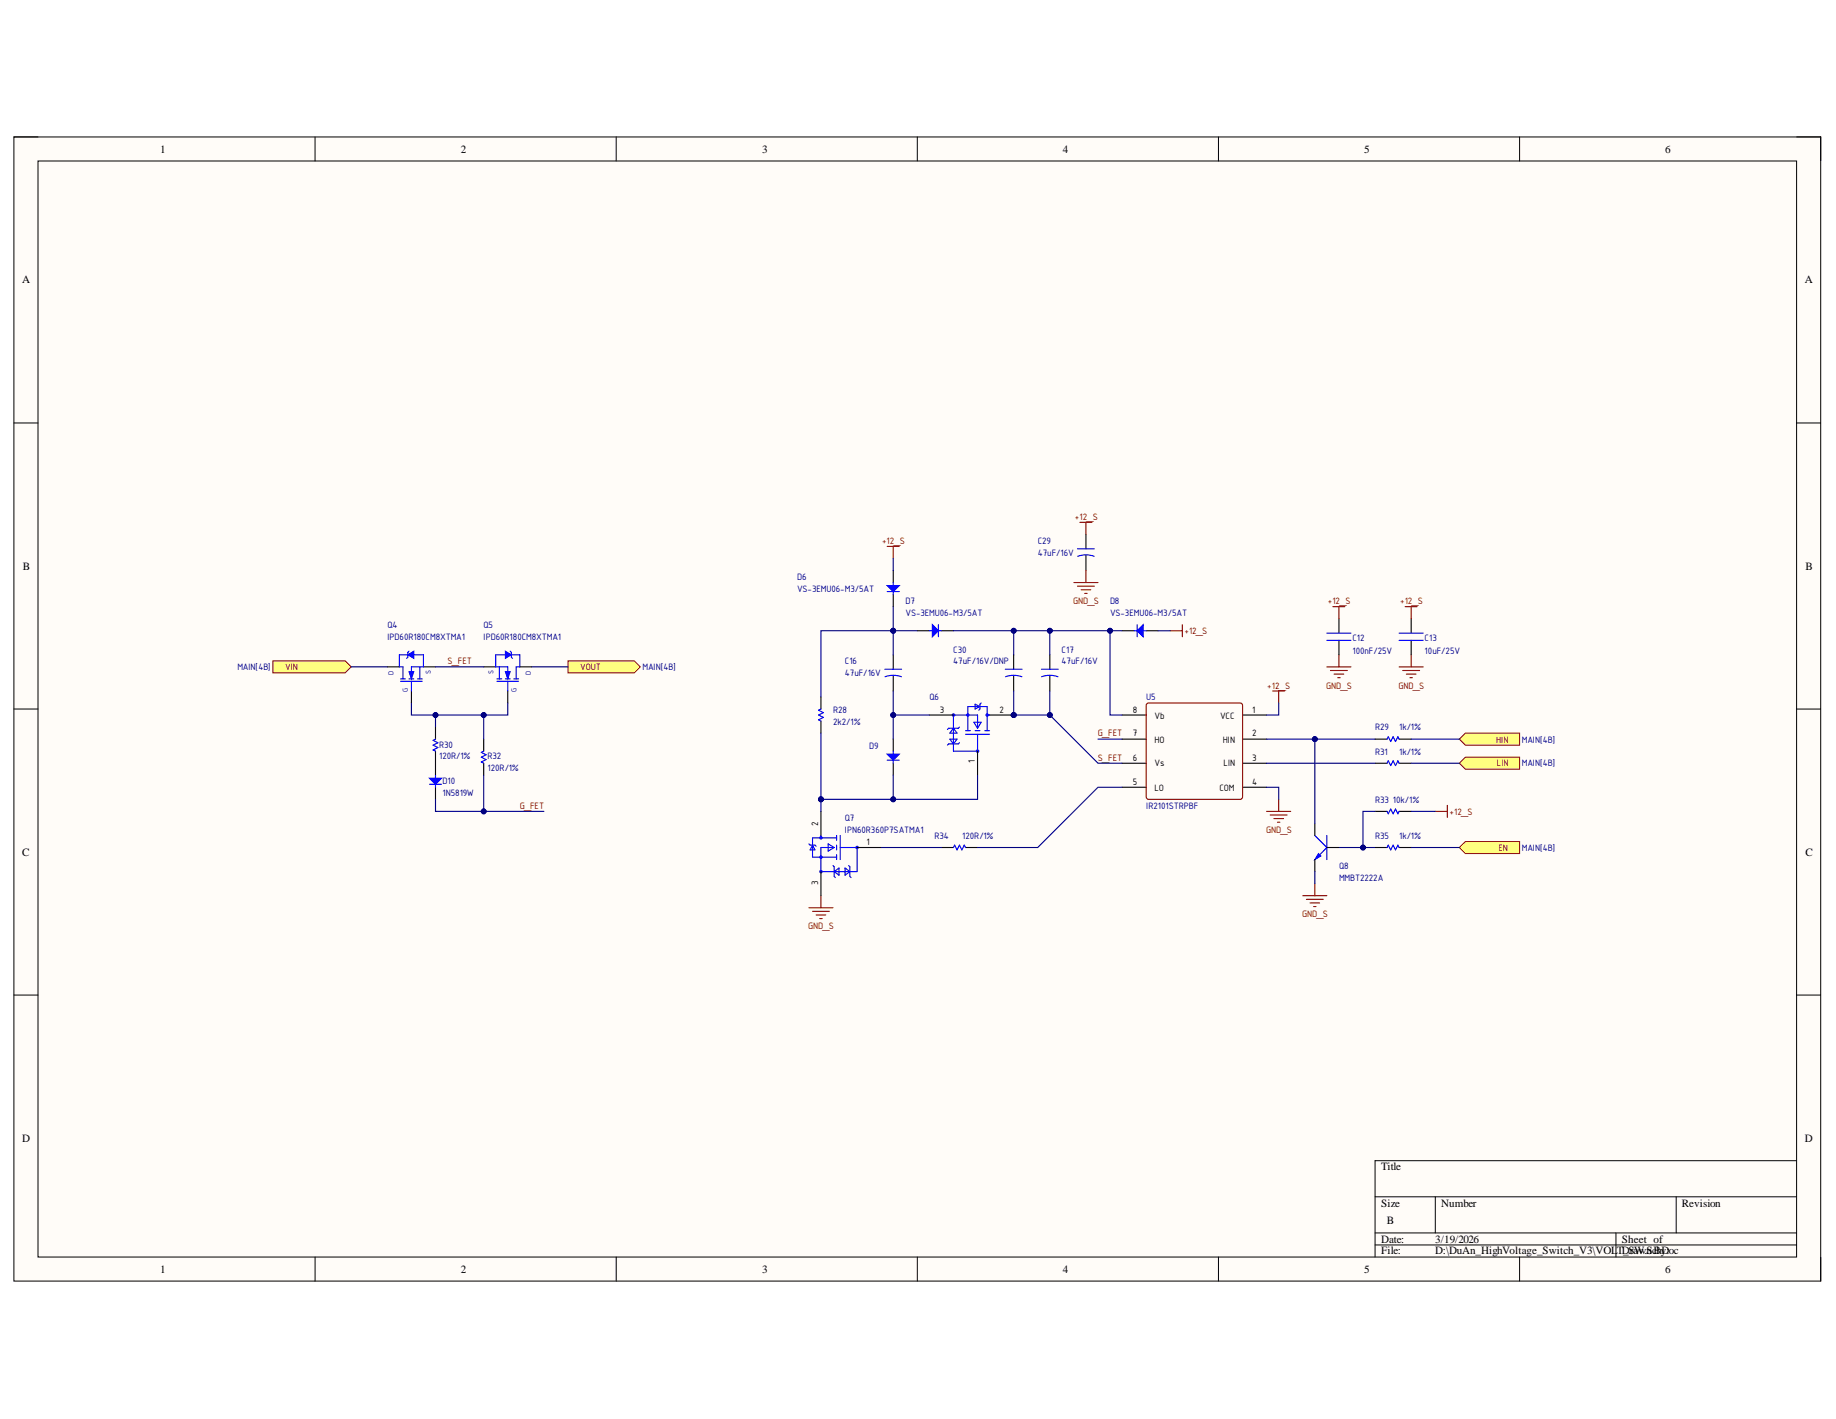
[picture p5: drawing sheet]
<svg xmlns="http://www.w3.org/2000/svg" width="279mm" height="216mm" viewBox="0 0 279 216" stroke-linecap="round" stroke-linejoin="round" font-family="sans-serif">
<defs><g id="words">
<g font-size="1.7">
<text x="24.4" y="23.3">1</text>
<text x="70.1" y="23.3">2</text>
<text x="116" y="23.3">3</text>
<text x="161.7" y="23.3">4</text>
<text x="207.6" y="23.3">5</text>
<text x="253.4" y="23.3">6</text>
<text x="3.4" y="43.1">A</text>
<text x="274.7" y="43.1">A</text>
<text x="3.5" y="86.7">B</text>
<text x="274.7" y="86.7">B</text>
<text x="3.4" y="130.2">C</text>
<text x="274.7" y="130.2">C</text>
<text x="3.4" y="173.7">D</text>
<text x="274.7" y="173.7">D</text>
<text x="210.2" y="178.1">Title</text>
<text x="210.2" y="183.6">Size</text>
<text x="219.3" y="183.6">Number</text>
<text x="256" y="183.6">Revision</text>
<text x="210.2" y="189.1">Date:</text>
<text x="210.2" y="190.9">File:</text>
<text x="211" y="186.3">B</text>
<text x="218.4" y="189.1">3/19/2026</text>
<text x="218.4" y="190.9">D:\DuAn_HighVoltage_Switch_V3\VOL</text>
<text x="246" y="190.9">TDrawnchD</text>
<text x="246.8" y="189.1">Sheet of</text>
<text x="247" y="190.9">_SW.SBy:oc</text>
<text x="24.4" y="193.6">1</text>
<text x="70.1" y="193.6">2</text>
<text x="116" y="193.6">3</text>
<text x="161.7" y="193.6">4</text>
<text x="207.6" y="193.6">5</text>
<text x="253.4" y="193.6">6</text>
</g>
<g font-size="1.5" fill="#800000">
<text x="134.2" y="82.8">+12_S</text>
<text x="163.6" y="79.1">+12_S</text>
<text x="163.3" y="91.9">GND_S</text>
<text x="202.1" y="91.9">+12_S</text>
<text x="213.1" y="91.9">+12_S</text>
<text x="43.4" y="102">VIN</text>
<text x="68.1" y="101.1">S_FET</text>
<text x="88.3" y="102">VOUT</text>
<text x="180.3" y="96.5">+12_S</text>
<text x="192.9" y="104.8">+12_S</text>
<text x="201.8" y="104.8">GND_S</text>
<text x="212.8" y="104.8">GND_S</text>
<text x="167.1" y="112">G_FET</text>
<text x="227.7" y="113">HIN</text>
<text x="167.1" y="115.8">S_FET</text>
<text x="227.8" y="116.6">LIN</text>
<text x="79.1" y="123">G_FET</text>
<text x="220.6" y="124">+12_S</text>
<text x="192.7" y="126.8">GND_S</text>
<text x="228" y="129.5">EN</text>
<text x="123" y="141.4">GND_S</text>
<text x="198.2" y="139.5">GND_S</text>
</g>
<g font-size="1.5" fill="#000080">
<text x="157.9" y="82.8">C29</text>
<text x="121.3" y="88.3">D6</text>
<text x="157.9" y="84.6">47uF/16V</text>
<text x="59" y="95.6">Q4</text>
<text x="73.6" y="95.6">Q5</text>
<text x="121.3" y="90.1">VS-3EMU06-M3/5AT</text>
<text x="137.8" y="91.9">D7</text>
<text x="137.8" y="93.8">VS-3EMU06-M3/5AT</text>
<text x="168.9" y="91.9">D8</text>
<text x="168.9" y="93.8">VS-3EMU06-M3/5AT</text>
<text x="36.1" y="102">MAIN[4B]</text>
<text x="59" y="97.4">IPD60R180CM8XTMA1</text>
<text x="73.6" y="97.4">IPD60R180CM8XTMA1</text>
<text x="97.8" y="102">MAIN[4B]</text>
<text x="128.6" y="101.1">C16</text>
<text x="145.1" y="99.3">C30</text>
<text x="145.1" y="101.1">47uF/16V/DNP</text>
<text x="161.6" y="99.3">C17</text>
<text x="161.6" y="101.1">47uF/16V</text>
<text x="205.8" y="97.6">C12</text>
<text x="205.8" y="99.4">100nF/25V</text>
<text x="216.8" y="97.6">C13</text>
<text x="216.8" y="99.4">10uF/25V</text>
<text x="128.6" y="102.9">47uF/16V</text>
<text x="141.4" y="106.6">Q6</text>
<text x="174.4" y="106.6">U5</text>
<text x="66.8" y="113.7">R30</text>
<text x="126.8" y="108.4">R28</text>
<text x="126.8" y="110.3">2k2/1%</text>
<text x="132.3" y="113.9">D9</text>
<text x="209.3" y="111.1">R29</text>
<text x="212.9" y="111.1">1k/1%</text>
<text x="231.6" y="113">MAIN[4B]</text>
<text x="66.8" y="115.5">120R/1%</text>
<text x="67.3" y="119.2">D10</text>
<text x="74.2" y="115.5">R32</text>
<text x="74.2" y="117.4">120R/1%</text>
<text x="209.3" y="114.8">R31</text>
<text x="212.9" y="114.8">1k/1%</text>
<text x="231.6" y="116.6">MAIN[4B]</text>
<text x="67.3" y="121.1">1N5819W</text>
<text x="128.6" y="124.9">Q7</text>
<text x="174.4" y="123">IR2101STRPBF</text>
<text x="209.3" y="122.2">R33</text>
<text x="212" y="122.2">10k/1%</text>
<text x="128.6" y="126.8">IPN60R360P7SATMA1</text>
<text x="142.2" y="127.7">R34</text>
<text x="146.4" y="127.7">120R/1%</text>
<text x="209.3" y="127.7">R35</text>
<text x="212.9" y="127.7">1k/1%</text>
<text x="231.6" y="129.5">MAIN[4B]</text>
<text x="203.8" y="132.3">Q8</text>
<text x="203.8" y="134">MMBT2222A</text>
</g>
<g font-size="1.5">
<text x="143" y="108.4">3</text>
<text x="152.1" y="108.4">2</text>
<text x="172.4" y="112">7</text>
<text x="172.4" y="108.4">8</text>
<text x="175.7" y="113">HO</text>
<text x="175.7" y="109.3">Vb</text>
<text x="185.7" y="109.3">VCC</text>
<text x="186.1" y="113">HIN</text>
<text x="190.6" y="108.4">1</text>
<text x="190.6" y="112">2</text>
<text x="148.4" y="116.1" transform="rotate(-90 148.4 116.1)">1</text>
<text x="172.4" y="115.8">6</text>
<text x="172.4" y="119.4">5</text>
<text x="175.7" y="116.6">Vs</text>
<text x="186.2" y="116.6">LIN</text>
<text x="190.6" y="115.8">3</text>
<text x="190.6" y="119.4">4</text>
<text x="124.5" y="125.7" transform="rotate(-90 124.5 125.7)">2</text>
<text x="175.7" y="120.3">LO</text>
<text x="185.6" y="120.3">COM</text>
<text x="131.9" y="128.5">1</text>
<text x="124.5" y="134.6" transform="rotate(-90 124.5 134.6)">3</text>
</g>
<g font-size="1.2" fill="#000080">
<text x="59.9" y="102.7" transform="rotate(-90 59.9 102.7)">D</text>
<text x="62.1" y="105.3" transform="rotate(-90 62.1 105.3)">G</text>
<text x="65.6" y="102.6" transform="rotate(-90 65.6 102.6)">S</text>
<text x="75.1" y="102.6" transform="rotate(-90 75.1 102.6)">S</text>
<text x="78.6" y="105.3" transform="rotate(-90 78.6 105.3)">G</text>
<text x="80.8" y="102.7" transform="rotate(-90 80.8 102.7)">D</text>
</g>
</g></defs>
<path d="M2.1 20.8h275v174.1h-275z" fill-rule="evenodd" fill="#fffcf8"/>
<path d="M2.1 20.8h275v174.1h-275z" fill="none" stroke="#000" stroke-width=".15"/>
<path d="M5.8 24.5h267.6v166.8h-267.6z" fill-rule="evenodd" fill="#fffcf8"/>
<g fill="none" stroke="#000" stroke-width=".15">
<path d="M2.1 20.8h3.7M5.8 24.5h267.6v166.8h-267.6zM47.9 20.8v3.7M93.8 20.8v3.7M139.6 20.8v3.7M185.4 20.8v3.7M231.2 20.8v3.7M273.4 20.8h3.7v3.7M2.1 64.4h3.7M273.4 64.4h3.7M2.1 107.9h3.7M273.4 107.9h3.7"/>
<path d="M2.1 151.4h3.7M273.4 151.4h3.7M273.4 176.6h-64.1v14.7M47.9 191.3v3.6M93.8 191.3v3.6M139.6 191.3v3.6M185.4 191.3v3.6M209.3 182.1h64.1M209.3 187.6h64.1M209.3 189.4h64.1M218.4 182.1v5.5M231.2 191.3v3.6"/>
<path d="M245.9 187.6v3.7M255.1 182.1v5.5M277.1 191.3v3.6"/>
</g>
<path d="M62.1 99.6h-1.3v1.9M63 99.6h1.4M61 103.7h3.3M61 103.3h.7M61.3 101.5v1.8M62.2 103.3h.8M62.6 103.7v1.4M63.5 103.3h.8M63.9 101.5v1.8M64.4 101.5h-1.8v1.8" fill="none" stroke="#00f" stroke-width=".17"/>
<path d="M58.9 101.5h1.9M62.6 105.1v1.9M64.4 101.5h1.9" fill="none" stroke="#000" stroke-width=".17"/>
<path d="M62.2 102.2h.8l-.4 1.1z" fill="#00f"/>
<path d="M62.2 102.2h.8l-.4 1.1z" fill="none" stroke="#00f" stroke-width=".15"/>
<path d="M64.4 99.6v1.9M60.8 101.5h.5" fill="none" stroke="#00f" stroke-width=".17"/>
<path d="M62.1 99.6l.9-.5v1.1z" fill="#00f"/>
<path d="M62.1 99.6l.9-.5v1.1z" fill="none" stroke="#00f" stroke-width=".15"/>
<path d="M62.2 99.1l-.1 .2v.7l-.2 .2M75.4 99.6h1.5M77.8 99.6h1.3v1.9M75.4 101.5h1.9v1.8M75.6 103.7h3.3M75.6 103.3h.8M76 101.5v1.8M76.9 103.3h.7M77.3 103.7v1.4M78.2 103.3h.7M78.6 101.5v1.8" fill="none" stroke="#00f" stroke-width=".17"/>
<path d="M73.6 101.5h1.8M77.3 105.1v1.9M79.1 101.5h1.8" fill="none" stroke="#000" stroke-width=".17"/>
<path d="M76.9 102.2h.7l-.3 1.1z" fill="#00f"/>
<path d="M76.9 102.2h.7l-.3 1.1z" fill="none" stroke="#00f" stroke-width=".15"/>
<path d="M75.4 99.6v1.9M78.6 101.5h.5" fill="none" stroke="#00f" stroke-width=".17"/>
<path d="M76.9 99.1l.9 .5-.9 .6z" fill="#00f"/>
<path d="M76.9 99.1l.9 .5-.9 .6z" fill="none" stroke="#00f" stroke-width=".15"/>
<g fill="none" stroke="#00f" stroke-width=".17">
<path d="M77.6 99.1l.2 .2v.7l.2 .2M134.6 101.8h2.6M134.7 103a3.6 3.6 0 0 1 2.5 0M123.1 128.4l.2 .2h.7l.2 .2M123.6 128.6l.4 .7h-.7zM124.9 127.1v.4M126 128.4l.9 .5-.9 .6zM126.8 128.9h-1.9v3.7h5.5v-3.7h-2.5M126.8 131.7l.1 .2v1.4l.2 .2M126.9 132.6l.8-.5v1.1zM127.3 127.1v.7M127.3 128.6v.7"/>
<path d="M127.3 130v.8M127.3 127.5h-3.7v2.9h3.7M127.9 127.1v3.7M128.6 132.1l.7 .5-.7 .6zM129.1 131.7l.2 .2v1.4l.2 .2"/>
<circle cx="124.9" cy="130.4" r=".18"/>
<circle cx="124.9" cy="127.5" r=".18"/>
<circle cx="124.9" cy="132.6" r=".18"/>
<circle cx="130.4" cy="128.9" r=".18"/>
</g>
<g fill="none" stroke="#000" stroke-width=".17">
<path d="M135.9 99.6v2.2M135.9 102.7v2.4M135.9 112.5v1.8M135.9 116.1v1.9M170.8 108.8h3.6M170.8 112.5h3.6M170.8 116.1h3.6M170.8 119.8h3.6M189.1 108.8h3.7M189.1 112.5h3.7M189.1 116.1h3.7M189.1 119.8h3.7"/>
<path d="M124.9 123.5v3.6M124.9 132.6v3.7M130.4 128.9h3.7"/>
</g>
<path d="M174.6 107h14.1l.3 .1 .1 14.2-.2 .3h-14.3l-.2-.3v-14z" fill="none" stroke="#980000" stroke-width=".17"/>
<path d="M135 114.7h1.8l-.9 1z" fill="#00f"/>
<path d="M124.9 107.9l-.3 .2 .7 .3-.7 .4 .7 .4-.7 .3 .3 .2M135 114.7h1.8l-.9 1zM135 115.7h1.8M135.9 114.3v1.8M145.1 128.9l.2-.3 .3 .7 .4-.7 .4 .7 .3-.7 .2 .3" fill="none" stroke="#00f" stroke-width=".17"/>
<path d="M124.9 106v1.9M124.9 109.7v1.8M143.3 128.9h1.8M146.9 128.9h1.9" fill="none" stroke="#000" stroke-width=".17"/>
<circle cx="154.3" cy="108.8" r=".36" fill="#000080"/>
<circle cx="154.3" cy="108.8" r=".36" fill="none" stroke="#000080" stroke-width=".15"/>
<g fill="none" stroke="#00f" stroke-width=".17">
<path d="M144.5 112.5h1.1l-.5 .7M145.1 110.8l.5 .7h-1.1zM146 110.6l-.2 .2h-1.4l-.2 .2M146 113l-.2 .2h-1.4l-.2 .2M146.9 111.7h3.7M146.9 111.2h.8M147.3 111.2v-3.7h2.9v3.7M148.2 109.9h1.1l-.5 .9zM148.4 111.2h.7M148.4 107.1l.7 .4-.7 .4zM148.8 110.6v-1.8h-3.7v5.5h3.7v-2.6M149.3 107l-.2 .1v.8l-.2 .2"/>
<path d="M149.9 111.2h.7M150.2 108.8h.4"/>
<circle cx="145.1" cy="108.8" r=".18"/>
<circle cx="147.3" cy="108.8" r=".18"/>
<circle cx="148.8" cy="114.3" r=".18"/>
<circle cx="150.2" cy="108.8" r=".18"/>
</g>
<path d="M141.4 108.8h3.7M148.8 114.3v3.7M150.6 108.8h3.7" fill="none" stroke="#000" stroke-width=".17"/>
<circle cx="154.3" cy="108.8" r=".36" fill="#000080"/>
<circle cx="154.3" cy="108.8" r=".36" fill="none" stroke="#000080" stroke-width=".15"/>
<path d="M144.5 112.5l.6 .7" fill="none" stroke="#00f" stroke-width=".17"/>
<path d="M139.6 96h1.8M143.3 96h1.8" fill="none" stroke="#000" stroke-width=".17"/>
<path d="M141.9 95.1l.9 .9-.9 .9z" fill="#00f"/>
<path d="M141.4 96h1.9M141.9 95.1l.9 .9-.9 .9zM142.8 95.1v1.8M158.5 101.8h2.5M158.5 103a3.6 3.6 0 0 1 2.5 0" fill="none" stroke="#00f" stroke-width=".17"/>
<path d="M159.8 99.6v2.2M170.8 96h1.8M174.4 96h1.9M159.8 102.7v2.4" fill="none" stroke="#000" stroke-width=".17"/>
<path d="M174 95.1v1.8l-.9-.9z" fill="#00f"/>
<path d="M172.6 96h1.8M173.1 95.1v1.8M174 95.1v1.8l-.9-.9zM66.3 112.5l-.4 .1 .7 .4-.7 .4 .7 .3-.7 .4 .4 .2M73.6 114.3l-.4 .2 .8 .3-.8 .4 .8 .4-.8 .3 .4 .2" fill="none" stroke="#00f" stroke-width=".17"/>
<path d="M123.1 138.1h3.7M123.6 138.7h2.6M124.2 139.2h1.5M124.7 139.8h.4M124.9 136.3v1.8M192.8 123.5h3.6M193.3 124h2.6M193.9 124.6h1.4M194.4 125.1h.4M194.6 121.6v1.9" fill="none" stroke="#800000" stroke-width=".17"/>
<path d="M66.3 110.6v1.9M66.3 114.3v3.7M66.3 119.8v1.8M73.6 112.5v1.8M73.6 116.1v1.9" fill="none" stroke="#000" stroke-width=".17"/>
<path d="M65.4 118.4h1.8l-.9 .9z" fill="#00f"/>
<path d="M201.9 96.3h3.7M201.9 97.4h3.7M212.9 96.3h3.7M212.9 97.4h3.7M65.4 118.4h1.8l-.9 .9zM65.4 119.3h1.8M66.3 118v1.8M211.1 112.5l.2-.4 .3 .7 .4-.7 .4 .7 .3-.7 .2 .4M211.1 116.1l.2-.3 .3 .7 .4-.7 .4 .7 .3-.7 .2 .3" fill="none" stroke="#00f" stroke-width=".17"/>
<g fill="none" stroke="#800000" stroke-width=".17">
<path d="M202.8 92.3h1.9M203.8 92.3v1.8M203.8 99.6v1.9M213.8 92.3h1.9M214.8 92.3v1.8M214.8 99.6v1.9M193.7 105.1h1.8M194.6 105.1v1.9M201.9 101.5h3.7M202.5 102h2.5M203 102.6h1.5M203.6 103.1h.3"/>
<path d="M212.9 101.5h3.7M213.5 102h2.5M214 102.6h1.5M214.6 103.1h.3"/>
</g>
<path d="M203.8 94.1v2.2M203.8 97.4v2.2M214.8 94.1v2.2M214.8 97.4v2.2M209.3 112.5h1.8M209.3 116.1h1.8M212.9 112.5h1.9M212.9 116.1h1.9" fill="none" stroke="#000" stroke-width=".17"/>
<path d="M222.1 112.5l.9-1h8.2v1.9h-8.2z" fill-rule="evenodd" fill="#ffff80"/>
<path d="M222.1 112.5l.9-1h8.2v1.9h-8.2z" fill="none" stroke="#800000" stroke-width=".15"/>
<path d="M222.1 116.1l.9-.9h8.2v1.8h-8.2z" fill-rule="evenodd" fill="#ffff80"/>
<path d="M222.1 116.1l.9-.9h8.2v1.8h-8.2z" fill="none" stroke="#800000" stroke-width=".15"/>
<path d="M178.1 96h1.8M179.9 95.1v1.8" fill="none" stroke="#800000" stroke-width=".17"/>
<path d="M135.9 86.8v1.8M135.9 90.5v1.8" fill="none" stroke="#000" stroke-width=".17"/>
<path d="M135 89.1h1.8l-.9 .9z" fill="#00f"/>
<path d="M135 89.1h1.8l-.9 .9zM135 90h1.8M135.9 88.6v1.9M200.1 127.1l1.8 1.8-1.4 1.5M201.9 127.1v3.7" fill="none" stroke="#00f" stroke-width=".17"/>
<path d="M135 83.1h1.8M135.9 83.1v1.9" fill="none" stroke="#800000" stroke-width=".17"/>
<path d="M200.6 129.9l.4 .3-.9 .6z" fill="#00f"/>
<path d="M200.6 129.9l.4 .3-.9 .6z" fill="none" stroke="#00f" stroke-width=".15"/>
<path d="M200.1 125.3v1.8M200.1 130.8v1.8M201.9 128.9h1.9" fill="none" stroke="#000" stroke-width=".17"/>
<path d="M198.3 136.3h3.6M198.8 136.8h2.6M199.4 137.4h1.4M199.9 137.9h.4M200.1 134.4v1.9" fill="none" stroke="#800000" stroke-width=".17"/>
<path d="M222.1 128.9l.9-.9h8.2v1.9h-8.2z" fill-rule="evenodd" fill="#ffff80"/>
<path d="M222.1 128.9l.9-.9h8.2v1.9h-8.2z" fill="none" stroke="#800000" stroke-width=".15"/>
<path d="M218.4 123.5h1.9M220.3 122.5v1.9" fill="none" stroke="#800000" stroke-width=".17"/>
<path d="M86.4 100.5h10.1l.9 1-.9 .9h-10.1z" fill-rule="evenodd" fill="#ffff80"/>
<path d="M86.4 100.5h10.1l.9 1-.9 .9h-10.1z" fill="none" stroke="#800000" stroke-width=".15"/>
<path d="M41.5 100.5h11l.9 1-.9 .9h-11z" fill-rule="evenodd" fill="#ffff80"/>
<path d="M41.5 100.5h11l.9 1-.9 .9h-11z" fill="none" stroke="#800000" stroke-width=".15"/>
<path d="M165.3 81.3v2.2M165.3 84.4v2.4M209.3 128.9h1.8M209.3 123.5h1.8M212.9 128.9h1.9M212.9 123.5h1.9" fill="none" stroke="#000" stroke-width=".17"/>
<path d="M164 83.5h2.5M164 84.6a3.7 3.7 0 0 1 2.5 0M211.1 128.9l.2-.3 .3 .7 .4-.7 .4 .7 .3-.7 .2 .3M211.1 123.5l.2 .3 .3-.7 .4 .7 .4-.7 .3 .7 .2-.3" fill="none" stroke="#00f" stroke-width=".17"/>
<path d="M164.3 79.5h1.9M165.3 79.5v1.8M163.4 88.6h3.7M164 89.2h2.5M164.5 89.7h1.5M165.1 90.3h.3M165.3 86.8v1.8" fill="none" stroke="#800000" stroke-width=".17"/>
<path d="M135.9 99.6v-3.6h-11v10M66.3 101.5h7.3" fill="none" stroke="#000080" stroke-width=".17"/>
<circle cx="135.9" cy="96" r=".37" fill="#000080"/>
<circle cx="135.9" cy="96" r=".37" fill="none" stroke="#000080" stroke-width=".15"/>
<path d="M135.9 108.8h5.5" fill="none" stroke="#000080" stroke-width=".17"/>
<circle cx="135.9" cy="108.8" r=".37" fill="#000080"/>
<circle cx="135.9" cy="108.8" r=".37" fill="none" stroke="#000080" stroke-width=".15"/>
<path d="M135.9 105.1v7.4" fill="none" stroke="#000080" stroke-width=".17"/>
<circle cx="135.9" cy="108.8" r=".37" fill="#000080"/>
<circle cx="135.9" cy="108.8" r=".37" fill="none" stroke="#000080" stroke-width=".15"/>
<path d="M145.1 96h14.7v3.6" fill="none" stroke="#000080" stroke-width=".17"/>
<circle cx="159.8" cy="96" r=".37" fill="#000080"/>
<circle cx="159.8" cy="96" r=".37" fill="none" stroke="#000080" stroke-width=".15"/>
<circle cx="154.3" cy="96" r=".36" fill="#000080"/>
<circle cx="154.3" cy="96" r=".36" fill="none" stroke="#000080" stroke-width=".15"/>
<path d="M159.8 105.1v3.7h-5.5" fill="none" stroke="#000080" stroke-width=".17"/>
<circle cx="159.8" cy="108.8" r=".37" fill="#000080"/>
<circle cx="159.8" cy="108.8" r=".37" fill="none" stroke="#000080" stroke-width=".15"/>
<circle cx="154.3" cy="108.8" r=".36" fill="#000080"/>
<circle cx="154.3" cy="108.8" r=".36" fill="none" stroke="#000080" stroke-width=".15"/>
<path d="M124.9 111.5v10.1" fill="none" stroke="#000080" stroke-width=".17"/>
<circle cx="124.9" cy="121.6" r=".37" fill="#000080"/>
<circle cx="124.9" cy="121.6" r=".37" fill="none" stroke="#000080" stroke-width=".15"/>
<path d="M135.9 118v3.6h-11" fill="none" stroke="#000080" stroke-width=".17"/>
<circle cx="135.9" cy="121.6" r=".37" fill="#000080"/>
<circle cx="135.9" cy="121.6" r=".37" fill="none" stroke="#000080" stroke-width=".15"/>
<circle cx="124.9" cy="121.6" r=".37" fill="#000080"/>
<circle cx="124.9" cy="121.6" r=".37" fill="none" stroke="#000080" stroke-width=".15"/>
<path d="M124.9 121.6v1.9" fill="none" stroke="#000080" stroke-width=".17"/>
<circle cx="124.9" cy="121.6" r=".37" fill="#000080"/>
<circle cx="124.9" cy="121.6" r=".37" fill="none" stroke="#000080" stroke-width=".15"/>
<path d="M148.8 118v3.6h-12.9" fill="none" stroke="#000080" stroke-width=".17"/>
<circle cx="135.9" cy="121.6" r=".37" fill="#000080"/>
<circle cx="135.9" cy="121.6" r=".37" fill="none" stroke="#000080" stroke-width=".15"/>
<path d="M135.9 96h3.7" fill="none" stroke="#000080" stroke-width=".17"/>
<circle cx="135.9" cy="96" r=".37" fill="#000080"/>
<circle cx="135.9" cy="96" r=".37" fill="none" stroke="#000080" stroke-width=".15"/>
<path d="M159.8 96h11M134.1 128.9h9.2" fill="none" stroke="#000080" stroke-width=".17"/>
<circle cx="168.9" cy="96" r=".36" fill="#000080"/>
<circle cx="168.9" cy="96" r=".36" fill="none" stroke="#000080" stroke-width=".15"/>
<circle cx="159.8" cy="96" r=".37" fill="#000080"/>
<circle cx="159.8" cy="96" r=".37" fill="none" stroke="#000080" stroke-width=".15"/>
<path d="M159.8 108.8l7.3 7.3h3.7" fill="none" stroke="#000080" stroke-width=".17"/>
<circle cx="159.8" cy="108.8" r=".37" fill="#000080"/>
<circle cx="159.8" cy="108.8" r=".37" fill="none" stroke="#000080" stroke-width=".15"/>
<path d="M62.6 107v1.8h3.7M167.1 112.5h3.7M170.8 119.8h-3.7l-9.2 9.1h-9.1M192.8 119.8h1.8v1.8" fill="none" stroke="#000080" stroke-width=".17"/>
<circle cx="66.3" cy="108.8" r=".36" fill="#000080"/>
<circle cx="66.3" cy="108.8" r=".36" fill="none" stroke="#000080" stroke-width=".15"/>
<path d="M77.3 107v1.8h-11v1.8" fill="none" stroke="#000080" stroke-width=".17"/>
<circle cx="66.3" cy="108.8" r=".36" fill="#000080"/>
<circle cx="66.3" cy="108.8" r=".36" fill="none" stroke="#000080" stroke-width=".15"/>
<circle cx="73.6" cy="108.8" r=".36" fill="#000080"/>
<circle cx="73.6" cy="108.8" r=".36" fill="none" stroke="#000080" stroke-width=".15"/>
<path d="M73.6 108.8v3.7" fill="none" stroke="#000080" stroke-width=".17"/>
<circle cx="73.6" cy="108.8" r=".36" fill="#000080"/>
<circle cx="73.6" cy="108.8" r=".36" fill="none" stroke="#000080" stroke-width=".15"/>
<path d="M73.6 118v5.5h-7.3v-1.9" fill="none" stroke="#000080" stroke-width=".17"/>
<circle cx="73.6" cy="123.5" r=".36" fill="#000080"/>
<circle cx="73.6" cy="123.5" r=".36" fill="none" stroke="#000080" stroke-width=".15"/>
<path d="M73.6 123.5h9.2" fill="none" stroke="#000080" stroke-width=".17"/>
<circle cx="73.6" cy="123.5" r=".36" fill="#000080"/>
<circle cx="73.6" cy="123.5" r=".36" fill="none" stroke="#000080" stroke-width=".15"/>
<path d="M192.8 112.5h16.5M214.8 116.1h7.3M214.8 112.5h7.3" fill="none" stroke="#000080" stroke-width=".17"/>
<circle cx="200.1" cy="112.5" r=".37" fill="#000080"/>
<circle cx="200.1" cy="112.5" r=".37" fill="none" stroke="#000080" stroke-width=".15"/>
<path d="M135.9 85v1.8M135.9 92.3v3.7M176.3 96h1.8M192.8 116.1h16.5M194.6 107v1.8h-1.8" fill="none" stroke="#000080" stroke-width=".17"/>
<circle cx="135.9" cy="96" r=".37" fill="#000080"/>
<circle cx="135.9" cy="96" r=".37" fill="none" stroke="#000080" stroke-width=".15"/>
<path d="M200.1 112.5v12.8M200.1 132.6v1.8M214.8 128.9h7.3" fill="none" stroke="#000080" stroke-width=".17"/>
<circle cx="200.1" cy="112.5" r=".37" fill="#000080"/>
<circle cx="200.1" cy="112.5" r=".37" fill="none" stroke="#000080" stroke-width=".15"/>
<path d="M203.8 128.9h5.5" fill="none" stroke="#000080" stroke-width=".17"/>
<circle cx="207.4" cy="129" r=".36" fill="#000080"/>
<circle cx="207.4" cy="129" r=".36" fill="none" stroke="#000080" stroke-width=".15"/>
<path d="M209.3 123.5h-1.9v5.4" fill="none" stroke="#000080" stroke-width=".17"/>
<circle cx="207.4" cy="129" r=".36" fill="#000080"/>
<circle cx="207.4" cy="129" r=".36" fill="none" stroke="#000080" stroke-width=".15"/>
<path d="M168.9 96v12.8h1.9M53.4 101.5h5.5M80.9 101.5h5.5M214.8 123.5h3.6" fill="none" stroke="#000080" stroke-width=".17"/>
<circle cx="168.9" cy="96" r=".36" fill="#000080"/>
<circle cx="168.9" cy="96" r=".36" fill="none" stroke="#000080" stroke-width=".15"/>
<path d="M154.3 99.6v2.2M154.3 102.7v2.4" fill="none" stroke="#000" stroke-width=".17"/>
<path d="M153 101.8h2.5M153 103a3.6 3.6 0 0 1 2.5 0" fill="none" stroke="#00f" stroke-width=".17"/>
<path d="M154.3 96v3.6" fill="none" stroke="#000080" stroke-width=".17"/>
<circle cx="154.3" cy="96" r=".36" fill="#000080"/>
<circle cx="154.3" cy="96" r=".36" fill="none" stroke="#000080" stroke-width=".15"/>
<path d="M154.3 105.1v3.7" fill="none" stroke="#000080" stroke-width=".17"/>
<circle cx="154.3" cy="108.8" r=".36" fill="#000080"/>
<circle cx="154.3" cy="108.8" r=".36" fill="none" stroke="#000080" stroke-width=".15"/>
<use href="#words"/>
</svg>
